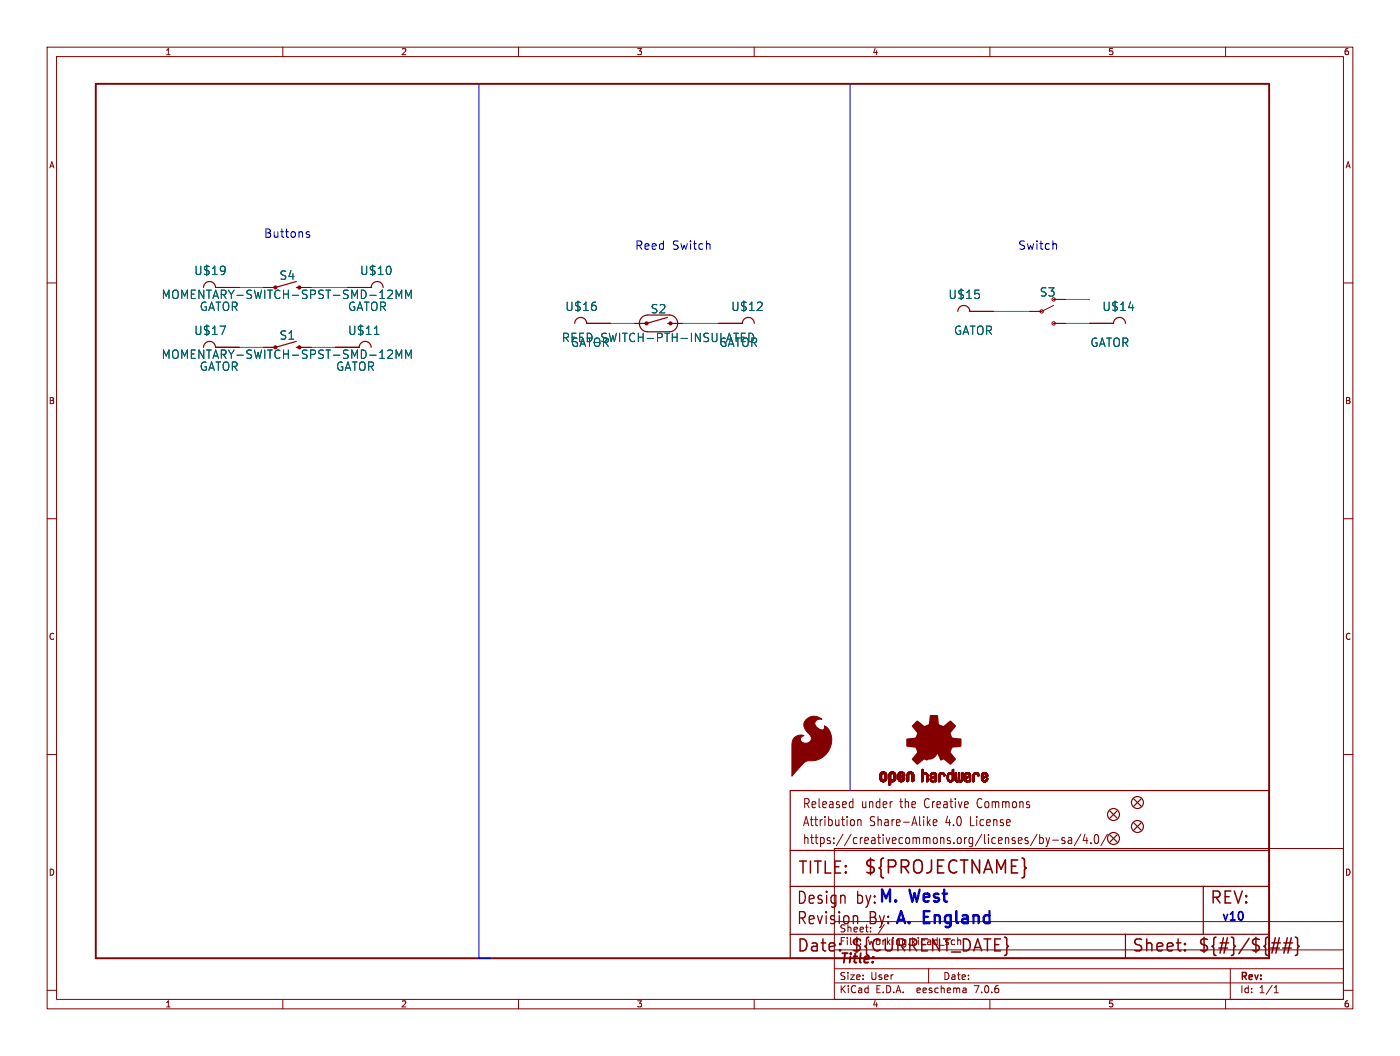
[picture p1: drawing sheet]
<svg xmlns="http://www.w3.org/2000/svg" width="297mm" height="224mm" viewBox="0 0 297 224" stroke-linecap="round" stroke-linejoin="round" font-family="sans-serif">
<defs><g id="words">
<text font-size="3.8" fill="#840000" x="183.1" y="185.7">${PROJECTNAME}</text>
<g font-size="3.5" fill="#840000">
<text x="169.2" y="185.7">TITLE:</text>
<text x="168.9" y="196.4">Revision</text>
<text x="168.9" y="192.1">Design</text>
<text x="256.5" y="192.1">REV:</text>
<text x="168.9" y="202.2">Date:</text>
<text x="180.3" y="202.2">${CURRENT_DATE}</text>
<text x="240" y="202.2">Sheet:</text>
<text x="254" y="202.2">${#}/${##}</text>
</g>
<g font-size="3.5" fill="#0000c2">
<text x="193.2" y="191.5">West</text>
<text x="181.6" y="192.1">by:M.</text>
<text x="184.3" y="196.4">By: A.</text>
<text x="196.1" y="196.1">England</text>
</g>
<text font-size="2.8" fill="#840000" x="178" y="204.8">Title:</text>
<g font-size="2.7" fill="#840000">
<text x="170.2" y="171.7">Released</text>
<text x="182.7" y="171.7">under</text>
<text x="191.1" y="171.7">the</text>
<text x="196.5" y="171.7">Creative</text>
<text x="208" y="171.7">Commons</text>
<text x="170.2" y="175.5">Attribution</text>
<text x="170.2" y="179.3">https://creativecommons.org/licenses/by-sa/4.0/</text>
<text x="184.5" y="175.5">Share-Alike</text>
<text x="200.8" y="175.5">4.0</text>
<text x="206.2" y="175.5">License</text>
</g>
<g font-size="2.5" fill="#0000c2">
<text x="55.9" y="50.6">Buttons</text>
<text x="134.6" y="53.1">Reed</text>
<text x="142.5" y="53.1">Switch</text>
<text x="215.9" y="53.1">Switch</text>
<text x="259.1" y="195.3">v10</text>
</g>
<g font-size="2.5" fill="#006464">
<text x="41.1" y="58.5">U$19</text>
<text x="59.2" y="59.5">S4</text>
<text x="76.3" y="58.5">U$10</text>
<text x="201.1" y="63.6">U$15</text>
<text x="220.5" y="63.1">S3</text>
<text x="41.1" y="71.2">U$17</text>
<text x="42.3" y="66.1">GATOR</text>
<text x="73.8" y="71.2">U$11</text>
<text x="73.8" y="66.1">GATOR</text>
<text x="119.9" y="66.1">U$16</text>
<text x="138" y="66.7">S2</text>
<text x="155" y="66.1">U$12</text>
<text x="202.3" y="71.2">GATOR</text>
<text x="233.8" y="66.1">U$14</text>
<text x="59.2" y="72.2">S1</text>
<text x="119.1" y="72.7">REED_SWITCH-PTH-INSULATED</text>
<text x="121" y="73.8">GATOR</text>
<text x="152.5" y="73.8">GATOR</text>
<text x="231.2" y="73.8">GATOR</text>
<text x="42.3" y="78.8">GATOR</text>
<text x="71.2" y="78.8">GATOR</text>
</g>
<g font-size="2.5" fill="#840000">
<text x="34.2" y="63.6">MOMENTARY-SWITCH-SPST-SMD-12MM</text>
<text x="34.2" y="76.3">MOMENTARY-SWITCH-SPST-SMD-12MM</text>
</g>
<g font-size="2.1" fill="#840000">
<text x="178" y="197.9">Sheet:</text>
<text x="186.2" y="197.9">/</text>
<text x="178" y="200.6">File:</text>
<text x="184.1" y="200.6">working.kicad_sch</text>
<text x="178" y="208">Size:</text>
<text x="184.7" y="208">User</text>
<text x="200" y="208">Date:</text>
<text x="263" y="208.2">Rev:</text>
<text x="178" y="210.8">KiCad</text>
<text x="185.7" y="210.8">E.D.A.</text>
<text x="194.6" y="210.8">eeschema</text>
<text x="207" y="210.8">7.0.6</text>
<text x="263" y="210.8">Id:</text>
<text x="267.1" y="210.8">1/1</text>
</g>
<g font-size="1.8" fill="#840000">
<text x="35" y="11.9">1</text>
<text x="85" y="11.9">2</text>
<text x="135" y="11.9">3</text>
<text x="185" y="11.9">4</text>
<text x="235" y="11.9">5</text>
<text x="285" y="11.9">6</text>
<text x="10.3" y="35.9">A</text>
<text x="285.3" y="35.9">A</text>
<text x="10.3" y="85.9">B</text>
<text x="285.3" y="85.9">B</text>
<text x="10.3" y="135.9">C</text>
<text x="285.3" y="135.9">C</text>
<text x="10.3" y="185.9">D</text>
<text x="285.3" y="185.9">D</text>
<text x="35" y="213.8">1</text>
<text x="85" y="213.8">2</text>
<text x="135" y="213.8">3</text>
<text x="185" y="213.8">4</text>
<text x="235" y="213.8">5</text>
<text x="285" y="213.8">6</text>
</g>
</g></defs>
<g fill="none" stroke="#840000" stroke-width=".21">
<path d="M10 10h277v203.9h-277zM12 12h273v199.9h-273zM60 10v2M110 10v2M160 10v2M210 10v2M260 10v2M10 60h2M285 60h2M45.7 73.7h5.1M45.7 61h5.1M71.1 73.7h5.1"/>
<path d="M73.7 61h5M124.5 68.6h5M134.6 68.6h2.6M141.6 68.6h3.2M152.4 68.6h5.1M205.7 66h5.1M223.5 68.6h2.6M223.5 64.8l-2.5 1.2h-2.6M223.5 63.5h2.6M231.1 68.6h5.1M10 110h2M285 110h2"/>
<path d="M10 160h2M285 160h2M177 179.9h108v32h-108zM180.5 170l.4 .1M180.9 169.3v2M180.9 171.2l-.4 .1M181.2 174v.9M182 173.8v1.3M182 174l.2-.2 .4 .1 .1 1.2M196.9 174.4l.5 .7M197.4 173.8l-.7 .7M198 174.4l.8-.1-.1-.4-.5-.1-.2 .3 .1 .9h.6"/>
<path d="M220 176.9l-1.4 2.5M220.6 177v1.9M220.6 177.7l.4-.1 .3 .4-.1 .8h-.6M221.9 177.6l.4 1.3M222.3 178.9l-.4 .6M222.7 177.6l-.4 1.3M223.3 178.2h1.2M225.9 177.7l-.4-.1-.2 .3v.3l.6 .1v.5h-.6M226.7 177.7h.6l.1 1.2M227.4 178.1l-.6 .1a.4 .4 0 0 0-.2 .3 .4 .4 0 0 0 .2 .4l.6-.1M229.3 176.9l-1.4 2.5M230.2 176.9l-.4 1.4h1"/>
<path d="M230.6 177.6v1.3M231.4 178.7v.2M232.4 177.1l.3-.1a1.34 1.34 0 0 1 0 1.9h-.2a1.44 1.44 0 0 1-.1-1.8zM234.9 176.9l-1.4 2.5M177 195.4h108M10 210h2M60 211.9v2M110 211.9v2M160 211.9v2M177 208.4h108M177 205.4h108M177 201.4h108"/>
<path d="M197 205.4v3M204.9 209.6l.1 .9M205 210.4l-.2 .1M205 209.9h-.2M210 211.9v2M260 211.9v2M261 205.4v6.5M270.3 210.5h.9M270.3 209.4l.4-.4v1.5M285 210h2"/>
<circle cx="221" cy="66" r=".36"/>
<circle cx="223.5" cy="68.6" r=".36"/>
</g>
<g fill="none" stroke="#840000" stroke-width=".25">
<path d="M62.9 59.7l-4.5 1.3M43.2 61a1.27 1.27 0 0 1 1.2-1.3 1.27 1.27 0 0 1 1.3 1.3M43.2 73.7a1.27 1.27 0 0 1 1.2-1.3 1.27 1.27 0 0 1 1.3 1.3M62.9 72.4l-4.5 1.3M76.2 73.7a1.27 1.27 0 0 1 1.3-1.3 1.27 1.27 0 0 1 1.2 1.3M78.7 61a1.27 1.27 0 0 1 1.3-1.3 1.27 1.27 0 0 1 1.3 1.3M121.9 68.6a1.27 1.27 0 0 1 1.3-1.3 1.27 1.27 0 0 1 1.3 1.3M136.2 67.3l.5-.3 .6-.2h4.7a1.78 1.78 0 0 1 1.8 1.8 1.78 1.78 0 0 1-1.8 1.8h-4.6a1.78 1.78 0 0 1-1.6-1.1 1.78 1.78 0 0 1 .4-2zM141.6 67.3l-4.4 1.3M157.5 68.6a1.27 1.27 0 0 1 1.2-1.3 1.27 1.27 0 0 1 1.3 1.3M203.2 66a1.27 1.27 0 0 1 1.3-1.2 1.27 1.27 0 0 1 1.2 1.2M236.2 68.6a1.27 1.27 0 0 1 1.3-1.3 1.27 1.27 0 0 1 1.3 1.3"/>
<path d="M167.6 167.6h101.6v35.6h-101.6zM235.5 172l1.5 1.5M235.5 177l1.5 1.6M237 172l-1.5 1.5M237 177l-1.5 1.6M240.5 174.5l1.6 1.5M240.5 169.4l1.6 1.5M242.1 174.5l-1.6 1.5M242.1 169.4l-1.6 1.5M167.6 198.1h101.6M167.6 180.3h101.6M167.6 188h101.6"/>
<path d="M238.8 198.1v5.1M255.3 188v10.1"/>
<circle cx="236.2" cy="172.7" r="1.27"/>
<circle cx="236.2" cy="177.8" r="1.27"/>
<circle cx="241.3" cy="170.2" r="1.27"/>
<circle cx="241.3" cy="175.3" r="1.27"/>
</g>
<path d="M46.7 69.1h1.2l-.8 1.8M79.4 70.9h1M82.5 61.5l.6 .1 .2 .4-1.1 1.3h1.1M82.5 74.2l.6 .1 .2 .4-1.1 1.3h1.1M84 63.3v-1.8l.6 1.3 .6-1.3v1.8M84 76v-1.8l.6 1.3 .6-1.3v1.8M86.1 63.3v-1.8l.6 1.3 .5-1.3v1.8M86.1 76v-1.8l.6 1.3 .5-1.3v1.8M159.8 71.1l-.2-.4h-.7v1.7M239.4 65.2h1.1" fill="none" stroke="#006464" stroke-width=".21"/>
<g fill="#840000" stroke="#840000" stroke-width=".21">
<path d="M186.7 165.1h.3z"/>
<path d="M186.7 165l.3 .1z"/>
<path d="M186.7 165h.3z"/>
<path d="M186.7 164.9l.3 .1z"/>
<path d="M186.7 164.9h.3z"/>
<path d="M186.7 164.8l.3 .1z"/>
<path d="M186.7 164.8h.3z"/>
<path d="M186.7 164.7l.3 .1z"/>
<path d="M186.7 164.7h.3z"/>
<path d="M186.7 164.6l.3 .1z"/>
<path d="M186.7 164.6h.3z"/>
<path d="M186.7 164.5l.3 .1z"/>
<path d="M186.7 164.5h.3z"/>
<path d="M186.7 164.4l.3 .1z"/>
<path d="M186.7 164.4h.3z"/>
<path d="M186.7 164.3l.3 .1z"/>
<path d="M186.7 165.2h.4z"/>
<path d="M186.7 165.1l.4 .1z"/>
<path d="M186.7 165.1h.4z"/>
<path d="M186.7 164.3h.4z"/>
<path d="M186.7 165.3h.4z"/>
<path d="M186.7 165.2l.4 .1z"/>
<path d="M186.7 164.2l.4 .1z"/>
<path d="M186.7 164.2h.4z"/>
<path d="M186.7 165.3h.5z"/>
<path d="M186.7 164.1l.5 .1z"/>
<path d="M186.7 164.1h.5z"/>
<path d="M186.7 165.4h.6z"/>
<path d="M186.7 165.3l.5 .1z"/>
<path d="M186.7 164.1h.6z"/>
<path d="M186.7 165.4h1.3z"/>
<path d="M186.7 164l1.3 .1z"/>
<path d="M186.8 165.4h1.2z"/>
<path d="M186.8 164h1.2z"/>
<path d="M186.8 165.5h1.2z"/>
<path d="M186.8 165.4l1.2 .1z"/>
<path d="M186.8 163.9l1.2 .1z"/>
<path d="M186.8 163.9h1.2z"/>
<path d="M186.8 165.5l1.2 .1z"/>
<path d="M186.8 165.6h1.1z"/>
<path d="M186.8 163.9h1.1z"/>
<path d="M186.9 165.6h1z"/>
<path d="M186.9 163.9h1z"/>
<path d="M186.9 163.8l1 .1z"/>
<path d="M186.9 163.8h1z"/>
<path d="M186.9 165.6l1 .1z"/>
<path d="M187 165.7h.8z"/>
<path d="M187 163.8h.8z"/>
<path d="M187 163.7l.8 .1z"/>
<path d="M187 163.7h.7z"/>
<path d="M187.1 165.7h.6z"/>
<path d="M187.1 163.7h.6z"/>
<path d="M187.1 165.7l.5 .1z"/>
<path d="M187.1 163.7h.5z"/>
<path d="M187.2 163.7h.4z"/>
<path d="M187.2 165.8h.4z"/>
<path d="M187.2 163.7h.3z"/>
<path d="M187.3 165.8h.2z"/>
<path d="M187.3 163.7h.2z"/>
<path d="M187.4 164.1h.6z"/>
<path d="M187.5 165.4h.5z"/>
<path d="M187.5 164.1h.5z"/>
<path d="M187.5 165.4h.6z"/>
<path d="M187.5 164.1h.6z"/>
<path d="M187.5 165.3l.6 .1z"/>
<path d="M187.6 164.1h.5z"/>
<path d="M187.6 165.3h.5z"/>
<path d="M187.6 164.1l.5 .1z"/>
<path d="M187.6 164.2h.5z"/>
<path d="M187.7 164.2h.4z"/>
<path d="M187.7 165.2l.4 .1z"/>
<path d="M187.7 165.2h.4z"/>
<path d="M187.7 164.3h.4z"/>
<path d="M187.7 164.2l.4 .1z"/>
<path d="M187.7 165.1l.4 .1z"/>
<path d="M187.7 165.1h.4z"/>
<path d="M187.7 165l.4 .1z"/>
<path d="M187.7 165h.4z"/>
<path d="M187.7 164.9l.4 .1z"/>
<path d="M187.7 164.9h.4z"/>
<path d="M187.7 164.8l.4 .1z"/>
<path d="M187.7 164.8h.4z"/>
<path d="M187.7 164.7l.4 .1z"/>
<path d="M187.7 164.7h.4z"/>
<path d="M187.7 164.6l.4 .1z"/>
<path d="M187.7 164.6h.4z"/>
<path d="M187.7 164.5l.4 .1z"/>
<path d="M187.7 164.5h.4z"/>
<path d="M187.7 164.4l.4 .1z"/>
<path d="M187.7 164.4h.4z"/>
<path d="M187.7 164.3l.4 .1z"/>
<path d="M188.6 166.4h.2z"/>
<path d="M188.6 166.4h.3z"/>
<path d="M188.6 166.3l.3 .1z"/>
<path d="M188.6 166.3h.4z"/>
<path d="M188.6 166.2l.4 .1z"/>
<path d="M188.6 166.2h.4z"/>
<path d="M188.6 166.1l.4 .1z"/>
<path d="M188.6 166.1h.4z"/>
<path d="M188.6 166l.4 .1z"/>
<path d="M188.6 166h.4z"/>
<path d="M188.6 165.9l.4 .1z"/>
<path d="M188.6 165.9h.4z"/>
<path d="M188.6 165.8l.4 .1z"/>
<path d="M188.6 165.8h.4z"/>
<path d="M188.6 165.7l.4 .1z"/>
<path d="M188.6 165.7h1z"/>
<path d="M188.6 165.7h1.1z"/>
<path d="M188.6 165.6l1.2 .1z"/>
<path d="M188.6 165.6h1.2z"/>
<path d="M188.6 165.6h1.3z"/>
<path d="M188.6 165.5l1.3 .1z"/>
<path d="M188.6 165.5h1.3z"/>
<path d="M188.6 165.4l1.3 .1z"/>
<path d="M188.6 165.4h1.3z"/>
<path d="M188.6 165.4h1.4z"/>
<path d="M188.6 165.4h.6z"/>
<path d="M188.6 165.3l.5 .1z"/>
<path d="M188.6 165.3h.5z"/>
<path d="M188.6 165.3h.4z"/>
<path d="M188.6 165.2l.4 .1z"/>
<path d="M188.6 165.2h.4z"/>
<path d="M188.6 165.1l.4 .1z"/>
<path d="M188.6 165.1h.4z"/>
<path d="M188.6 165l.4 .1z"/>
<path d="M188.6 165h.4z"/>
<path d="M188.6 164.9l.4 .1z"/>
<path d="M188.6 164.9h.4z"/>
<path d="M188.6 164.8l.4 .1z"/>
<path d="M188.6 164.8h.4z"/>
<path d="M188.6 164.7l.4 .1z"/>
<path d="M188.6 164.7h.4z"/>
<path d="M188.6 164.6l.4 .1z"/>
<path d="M188.6 164.6h.4z"/>
<path d="M188.6 164.5l.4 .1z"/>
<path d="M188.6 164.5h.4z"/>
<path d="M188.6 164.4l.4 .1z"/>
<path d="M188.6 164.4h.4z"/>
<path d="M188.6 164.3l.4 .1z"/>
<path d="M188.6 164.3h.4z"/>
<path d="M188.6 164.2l.4 .1z"/>
<path d="M188.6 166.5h.1z"/>
<path d="M188.6 166.4l.2 .1z"/>
<path d="M188.6 164.2h.4z"/>
<path d="M188.6 164.2h.5z"/>
<path d="M188.6 164.1l.5 .1z"/>
<path d="M188.6 164.1h.5z"/>
<path d="M188.6 164.1h.6z"/>
<path d="M188.7 164.1h.5z"/>
<path d="M188.7 164l1.3 .1z"/>
<path d="M188.7 164h1.2z"/>
<path d="M188.7 163.9l1.2 .1z"/>
<path d="M188.7 163.9h1.2z"/>
<path d="M188.7 163.9h1.1z"/>
<path d="M188.8 163.9h1z"/>
<path d="M188.8 163.8l1 .1z"/>
<path d="M188.8 163.8h1z"/>
<path d="M188.9 163.8h.9z"/>
<path d="M188.9 163.8h.8z"/>
<path d="M188.9 163.7l.8 .1z"/>
<path d="M189 163.7h.6z"/>
<path d="M189 165.7l.6 .1z"/>
<path d="M189.1 163.7h.5z"/>
<path d="M189.1 165.8h.4z"/>
<path d="M189.1 163.7h.4z"/>
<path d="M189.2 165.8h.2z"/>
<path d="M189.2 163.7h.2z"/>
<path d="M189.4 164.1h.6z"/>
<path d="M189.4 165.4h.6z"/>
<path d="M189.5 165.4h.5z"/>
<path d="M189.5 164.1h.5z"/>
<path d="M189.5 165.3l.5 .1z"/>
<path d="M189.5 165.3h.5z"/>
<path d="M189.5 164.1l.5 .1z"/>
<path d="M189.6 165.3h.4z"/>
<path d="M189.6 164.2h.4z"/>
<path d="M189.6 165.2l.4 .1z"/>
<path d="M189.6 165.2h.4z"/>
<path d="M189.6 164.3h.4z"/>
<path d="M189.6 164.2l.4 .1z"/>
<path d="M189.6 165.1l.4 .1z"/>
<path d="M189.6 165.1h.4z"/>
<path d="M189.6 164.4h.4z"/>
<path d="M189.6 164.3l.4 .1z"/>
<path d="M189.7 165.1h.3z"/>
<path d="M189.7 165l.3 .1z"/>
<path d="M189.7 165h.3z"/>
<path d="M189.7 164.9l.3 .1z"/>
<path d="M189.7 164.9h.3z"/>
<path d="M189.7 164.8l.3 .1z"/>
<path d="M189.7 164.8h.3z"/>
<path d="M189.7 164.7l.3 .1z"/>
<path d="M189.7 164.7h.3z"/>
<path d="M189.7 164.6l.3 .1z"/>
<path d="M189.7 164.6h.3z"/>
<path d="M189.7 164.5l.3 .1z"/>
<path d="M189.7 164.5h.3z"/>
<path d="M189.7 164.4l.3 .1z"/>
<path d="M189.7 164.4h.3z"/>
<path d="M190.5 165.2h.4z"/>
<path d="M190.5 165.1l.4 .1z"/>
<path d="M190.5 165.1h.4z"/>
<path d="M190.5 165l.5 .1z"/>
<path d="M190.5 165h.5z"/>
<path d="M190.5 165h.6z"/>
<path d="M190.5 165h.7z"/>
<path d="M190.5 164.9l.7 .1z"/>
<path d="M190.5 164.9h.7z"/>
<path d="M190.5 164.9h.8z"/>
<path d="M190.5 164.9h.9z"/>
<path d="M190.5 164.8l.9 .1z"/>
<path d="M190.5 164.8h.9z"/>
<path d="M190.5 164.8h1z"/>
<path d="M190.5 164.8h1.1z"/>
<path d="M190.5 164.7l1.1 .1z"/>
<path d="M190.5 164.7h1.1z"/>
<path d="M190.5 164.7h1.2z"/>
<path d="M190.5 164.7h1.3z"/>
<path d="M190.5 164.6l1.3 .1z"/>
<path d="M190.5 164.6h1.4z"/>
<path d="M190.5 164.6h.4z"/>
<path d="M190.5 164.5l.4 .1z"/>
<path d="M190.5 164.5h.3z"/>
<path d="M190.5 164.4l.3 .1z"/>
<path d="M190.5 164.4h.3z"/>
<path d="M190.5 164.4h.4z"/>
<path d="M190.5 164.3l.4 .1z"/>
<path d="M190.5 164.3h.4z"/>
<path d="M190.5 164.2l.4 .1z"/>
<path d="M190.5 165.3h.5z"/>
<path d="M190.5 165.3h.4z"/>
<path d="M190.5 165.2l.4 .1z"/>
<path d="M190.5 164.2h.4z"/>
<path d="M190.5 164.2h.5z"/>
<path d="M190.5 164.1l.5 .1z"/>
<path d="M190.5 164.1h.5z"/>
<path d="M190.5 165.3l.6 .1z"/>
<path d="M190.5 164.1h.6z"/>
<path d="M190.5 165.4h.6z"/>
<path d="M190.6 165.4h.5z"/>
<path d="M190.6 164.1h.5z"/>
<path d="M190.6 165.4h1.3z"/>
<path d="M190.6 164.1h.6z"/>
<path d="M190.6 165.4h1.2z"/>
<path d="M190.6 164l1.3 .1z"/>
<path d="M190.6 164h1.3z"/>
<path d="M190.6 165.5h1.2z"/>
<path d="M190.6 165.4l1.2 .1z"/>
<path d="M190.6 164h1.2z"/>
<path d="M190.6 163.9l1.2 .1z"/>
<path d="M190.7 165.5l1.1 .1z"/>
<path d="M190.7 163.9h1.1z"/>
<path d="M190.7 165.6h1.1z"/>
<path d="M190.7 165.6h1z"/>
<path d="M190.7 163.9h1z"/>
<path d="M190.7 163.8l1 .1z"/>
<path d="M190.7 163.8h1z"/>
<path d="M190.8 165.6l.9 .1z"/>
<path d="M190.8 163.8h.9z"/>
<path d="M190.8 165.7h.8z"/>
<path d="M190.8 163.8h.8z"/>
<path d="M190.8 163.7l.8 .1z"/>
<path d="M190.9 163.7h.7z"/>
<path d="M190.9 165.7h.7z"/>
<path d="M190.9 163.7h.6z"/>
<path d="M190.9 165.7h.6z"/>
<path d="M191 163.7h.5z"/>
<path d="M191 165.7l.5 .1z"/>
<path d="M191 164.6h.9z"/>
<path d="M191 163.7h.4z"/>
<path d="M191 165.8h.4z"/>
<path d="M191.1 165.8h.3z"/>
<path d="M191.1 165.8h.2z"/>
<path d="M191.1 164.6h.8z"/>
<path d="M191.1 163.7h.3z"/>
<path d="M191.1 164.5l.8 .1z"/>
<path d="M191.1 163.7h.2z"/>
<path d="M191.1 164.5h.8z"/>
<path d="M191.2 164.5h.7z"/>
<path d="M191.3 164.5h.6z"/>
<path d="M191.3 164.1h.6z"/>
<path d="M191.3 165.4h.6z"/>
<path d="M191.3 164.4l.6 .1z"/>
<path d="M191.3 164.4h.6z"/>
<path d="M191.4 164.4h.5z"/>
<path d="M191.4 164.1h.5z"/>
<path d="M191.4 165.4h.5z"/>
<path d="M191.4 165.3l.5 .1z"/>
<path d="M191.4 165.3h.5z"/>
<path d="M191.4 164.1l.5 .1z"/>
<path d="M191.4 164.2h.5z"/>
<path d="M191.5 165.3h.4z"/>
<path d="M191.5 164.2h.4z"/>
<path d="M191.5 164.4h.4z"/>
<path d="M191.5 165.2l.4 .1z"/>
<path d="M191.5 165.2h.4z"/>
<path d="M191.5 164.3l.4 .1z"/>
<path d="M191.5 164.3h.4z"/>
<path d="M191.5 164.2l.4 .1z"/>
<path d="M191.5 165.1l.4 .1z"/>
<path d="M191.5 165.1h.4z"/>
<path d="M191.6 165.1h.3z"/>
<path d="M191.6 165l.3 .1z"/>
<path d="M191.6 165h.3z"/>
<path d="M191.7 165h.2z"/>
<path d="M191.7 164.9l.2 .1z"/>
<path d="M191.7 164.9h.2z"/>
<path d="M191.8 164.9h.1z"/>
<path d="M192.4 165.7h.3z"/>
<path d="M192.4 165.7h.4z"/>
<path d="M192.4 165.6l.4 .1z"/>
<path d="M192.4 165.6h.4z"/>
<path d="M192.4 165.5l.4 .1z"/>
<path d="M192.4 165.5h.4z"/>
<path d="M192.4 165.4l.4 .1z"/>
<path d="M192.4 165.4h.4z"/>
<path d="M192.4 165.3l.4 .1z"/>
<path d="M192.4 165.3h.4z"/>
<path d="M192.4 165.2l.4 .1z"/>
<path d="M192.4 165.2h.4z"/>
<path d="M192.4 165.1l.4 .1z"/>
<path d="M192.4 165.1h.4z"/>
<path d="M192.4 165l.4 .1z"/>
<path d="M192.4 165h.4z"/>
<path d="M192.4 164.9l.4 .1z"/>
<path d="M192.4 164.9h.4z"/>
<path d="M192.4 164.8l.4 .1z"/>
<path d="M192.4 164.8h.4z"/>
<path d="M192.4 164.7l.4 .1z"/>
<path d="M192.4 164.7h.4z"/>
<path d="M192.4 164.6l.4 .1z"/>
<path d="M192.4 164.6h.4z"/>
<path d="M192.4 164.5l.4 .1z"/>
<path d="M192.4 164.5h.4z"/>
<path d="M192.4 164.4l.4 .1z"/>
<path d="M192.4 164.4h.4z"/>
<path d="M192.4 164.3l.4 .1z"/>
<path d="M192.4 164.3h.4z"/>
<path d="M192.4 165.7h.2z"/>
<path d="M192.4 164.2l.4 .1z"/>
<path d="M192.4 165.7l.2 .1z"/>
<path d="M192.4 164.2h.4z"/>
<path d="M192.4 164.2h.5z"/>
<path d="M192.4 164.1l.5 .1z"/>
<path d="M192.4 164.1h.5z"/>
<path d="M192.4 164.1h.6z"/>
<path d="M192.5 164.1h.5z"/>
<path d="M192.5 164.1h.6z"/>
<path d="M192.5 164l1.3 .1z"/>
<path d="M192.5 164h1.3z"/>
<path d="M192.5 164h1.2z"/>
<path d="M192.5 163.9l1.2 .1z"/>
<path d="M192.6 163.9h1.1z"/>
<path d="M192.6 163.9h1z"/>
<path d="M192.6 163.8l1 .1z"/>
<path d="M192.6 163.8h1z"/>
<path d="M192.7 163.8h.9z"/>
<path d="M192.7 163.8h.8z"/>
<path d="M192.8 163.7l.7 .1z"/>
<path d="M192.8 163.7h.7z"/>
<path d="M192.8 163.7h.6z"/>
<path d="M192.9 163.7h.5z"/>
<path d="M192.9 163.7h.4z"/>
<path d="M193 163.7h.3z"/>
<path d="M193 163.7h.2z"/>
<path d="M193.2 164.1h.6z"/>
<path d="M193.3 164.1h.5z"/>
<path d="M193.4 164.1l.4 .1z"/>
<path d="M193.4 164.2h.4z"/>
<path d="M193.4 164.2l.5 .1z"/>
<path d="M193.5 164.3h.4z"/>
<path d="M193.5 165.7h.2z"/>
<path d="M193.5 165.7h.3z"/>
<path d="M193.5 165.6l.4 .1z"/>
<path d="M193.5 165.6h.4z"/>
<path d="M193.5 165.5l.4 .1z"/>
<path d="M193.5 165.5h.4z"/>
<path d="M193.5 165.4l.4 .1z"/>
<path d="M193.5 165.4h.4z"/>
<path d="M193.5 165.3l.4 .1z"/>
<path d="M193.5 165.3h.4z"/>
<path d="M193.5 165.2l.4 .1z"/>
<path d="M193.5 165.2h.4z"/>
<path d="M193.5 165.1l.4 .1z"/>
<path d="M193.5 165.1h.4z"/>
<path d="M193.5 165l.4 .1z"/>
<path d="M193.5 165h.4z"/>
<path d="M193.5 164.9l.4 .1z"/>
<path d="M193.5 164.9h.4z"/>
<path d="M193.5 164.8l.4 .1z"/>
<path d="M193.5 164.8h.4z"/>
<path d="M193.5 164.7l.4 .1z"/>
<path d="M193.5 164.7h.4z"/>
<path d="M193.5 164.6l.4 .1z"/>
<path d="M193.5 164.6h.4z"/>
<path d="M193.5 164.5l.4 .1z"/>
<path d="M193.5 164.5h.4z"/>
<path d="M193.5 164.4l.4 .1z"/>
<path d="M193.5 164.4h.4z"/>
<path d="M193.5 164.3l.4 .1z"/>
<path d="M193.5 165.7l.2 .1z"/>
<path d="M195.5 165.8h.2z"/>
<path d="M195.5 165.7l.2 .1z"/>
<path d="M195.5 163.3h.3z"/>
<path d="M195.5 165.8h.1z"/>
<path d="M195.5 165.7h.2z"/>
<path d="M195.5 165.7h.3z"/>
<path d="M195.5 165.6l.3 .1z"/>
<path d="M195.5 165.6h.3z"/>
<path d="M195.5 165.5l.3 .1z"/>
<path d="M195.5 165.5h.3z"/>
<path d="M195.5 165.4l.3 .1z"/>
<path d="M195.5 165.4h.3z"/>
<path d="M195.5 165.3l.3 .1z"/>
<path d="M195.5 165.3h.3z"/>
<path d="M195.5 165.2l.3 .1z"/>
<path d="M195.5 165.2h.3z"/>
<path d="M195.5 165.1l.3 .1z"/>
<path d="M195.5 165.1h.3z"/>
<path d="M195.5 165l.3 .1z"/>
<path d="M195.5 165h.3z"/>
<path d="M195.5 164.9l.3 .1z"/>
<path d="M195.5 164.9h.3z"/>
<path d="M195.5 164.8l.3 .1z"/>
<path d="M195.5 164.8h.3z"/>
<path d="M195.5 164.7l.3 .1z"/>
<path d="M195.5 164.7h.3z"/>
<path d="M195.5 164.6l.3 .1z"/>
<path d="M195.5 164.6h.3z"/>
<path d="M195.5 164.5l.3 .1z"/>
<path d="M195.5 164.5h.3z"/>
<path d="M195.5 164.4l.3 .1z"/>
<path d="M195.5 164.4h.3z"/>
<path d="M195.5 164.3l.3 .1z"/>
<path d="M195.5 164.3h.3z"/>
<path d="M195.5 164.3h.4z"/>
<path d="M195.5 164.2l.4 .1z"/>
<path d="M195.5 164.2h.4z"/>
<path d="M195.5 164.2h.5z"/>
<path d="M195.5 164.1l.5 .1z"/>
<path d="M195.5 164.1h.5z"/>
<path d="M195.5 164.1h.6z"/>
<path d="M195.5 164.1h.7z"/>
<path d="M195.5 164.1h1.2z"/>
<path d="M195.5 164l1.2 .1z"/>
<path d="M195.5 164h1.2z"/>
<path d="M195.5 164h1.1z"/>
<path d="M195.5 163.9l1.1 .1z"/>
<path d="M195.5 163.9h1.1z"/>
<path d="M195.5 163.9h1z"/>
<path d="M195.5 163.9h.3z"/>
<path d="M195.5 163.8l.3 .1z"/>
<path d="M195.5 163.8h.3z"/>
<path d="M195.5 163.7l.3 .1z"/>
<path d="M195.5 163.7h.3z"/>
<path d="M195.5 163.6l.3 .1z"/>
<path d="M195.5 163.6h.3z"/>
<path d="M195.5 163.5l.3 .1z"/>
<path d="M195.5 163.5h.3z"/>
<path d="M195.5 163.4l.3 .1z"/>
<path d="M195.5 163.4h.3z"/>
<path d="M195.5 163.3l.3 .1z"/>
<path d="M195.5 163.2l.3 .1z"/>
<path d="M195.5 163.2h.3z"/>
<path d="M195.6 163.2h.2z"/>
<path d="M195.6 163.1l.2 .1z"/>
<path d="M195.9 163.9h.6z"/>
<path d="M195.9 163.8l.6 .1z"/>
<path d="M196 163.8h.4z"/>
<path d="M196.2 164.1h.6z"/>
<path d="M196.3 164.1h.5z"/>
<path d="M196.4 164.1h.4z"/>
<path d="M196.4 164.1l.4 .1z"/>
<path d="M196.4 164.2h.4z"/>
<path d="M196.5 164.2h.3z"/>
<path d="M196.5 164.3h.3z"/>
<path d="M196.5 164.2l.3 .1z"/>
<path d="M196.5 164.3h.4z"/>
<path d="M196.6 164.3h.3z"/>
<path d="M196.6 164.4h.3z"/>
<path d="M196.6 164.3l.3 .1z"/>
<path d="M196.6 164.5h.3z"/>
<path d="M196.6 164.4l.3 .1z"/>
<path d="M196.6 165.8h.1z"/>
<path d="M196.6 165.7l.2 .1z"/>
<path d="M196.6 165.7h.2z"/>
<path d="M196.6 165.7h.3z"/>
<path d="M196.6 165.6l.3 .1z"/>
<path d="M196.6 165.6h.3z"/>
<path d="M196.6 165.5l.3 .1z"/>
<path d="M196.6 165.5h.3z"/>
<path d="M196.6 165.4l.3 .1z"/>
<path d="M196.6 165.4h.3z"/>
<path d="M196.6 165.3l.3 .1z"/>
<path d="M196.6 165.3h.3z"/>
<path d="M196.6 165.2l.3 .1z"/>
<path d="M196.6 165.2h.3z"/>
<path d="M196.6 165.1l.3 .1z"/>
<path d="M196.6 165.1h.3z"/>
<path d="M196.6 165l.3 .1z"/>
<path d="M196.6 165h.3z"/>
<path d="M196.6 164.9l.3 .1z"/>
<path d="M196.6 164.9h.3z"/>
<path d="M196.6 164.8l.3 .1z"/>
<path d="M196.6 164.8h.3z"/>
<path d="M196.6 164.7l.3 .1z"/>
<path d="M196.6 164.7h.3z"/>
<path d="M196.6 164.6l.3 .1z"/>
<path d="M196.6 164.6h.3z"/>
<path d="M196.6 164.5l.3 .1z"/>
<path d="M197.3 165.4h.3z"/>
<path d="M197.3 165.3l.3 .1z"/>
<path d="M197.3 165.3h.3z"/>
<path d="M197.3 165.2l.3 .1z"/>
<path d="M197.3 165.2h.3z"/>
<path d="M197.3 164.6h.2z"/>
<path d="M197.3 164.5l.2 .1z"/>
<path d="M197.3 164.5h.3z"/>
<path d="M197.3 164.4l.3 .1z"/>
<path d="M197.3 164.4h.3z"/>
<path d="M197.3 165.4h.4z"/>
<path d="M197.3 165.2h.4z"/>
<path d="M197.3 165.1l.4 .1z"/>
<path d="M197.3 165.1h.4z"/>
<path d="M197.4 165.5h.3z"/>
<path d="M197.4 165.4l.3 .1z"/>
<path d="M197.4 165.4h.3z"/>
<path d="M197.4 165.1h.3z"/>
<path d="M197.4 164.4h.2z"/>
<path d="M197.4 164.3l.2 .1z"/>
<path d="M197.4 164.3h.2z"/>
<path d="M197.4 164.3h.3z"/>
<path d="M197.4 165.5h.4z"/>
<path d="M197.4 165.1h.4z"/>
<path d="M197.4 165l.4 .1z"/>
<path d="M197.4 165h.5z"/>
<path d="M197.4 164.2l.3 .1z"/>
<path d="M197.4 164.2h.3z"/>
<path d="M197.4 165.5l.8 .1z"/>
<path d="M197.4 165.5h.5z"/>
<path d="M197.4 165.6h.8z"/>
<path d="M197.4 164.2h.4z"/>
<path d="M197.4 165h.6z"/>
<path d="M197.4 164.1l.4 .1z"/>
<path d="M197.4 165h.7z"/>
<path d="M197.4 164.9l.7 .1z"/>
<path d="M197.4 164.1h.4z"/>
<path d="M197.4 164.1h.5z"/>
<path d="M197.5 165.6h.7z"/>
<path d="M197.5 164.9h.6z"/>
<path d="M197.5 164.1h.4z"/>
<path d="M197.5 164.1h.5z"/>
<path d="M197.5 165.6l.7 .1z"/>
<path d="M197.5 164.1h1.1z"/>
<path d="M197.5 165.7h.7z"/>
<path d="M197.5 164.9h.7z"/>
<path d="M197.5 164.1h1z"/>
<path d="M197.5 164l1 .1z"/>
<path d="M197.5 164h1z"/>
<path d="M197.5 164.9h.8z"/>
<path d="M197.6 165.7h.6z"/>
<path d="M197.6 164.9h.7z"/>
<path d="M197.6 164h.9z"/>
<path d="M197.6 164.8l.7 .1z"/>
<path d="M197.6 164h.8z"/>
<path d="M197.6 163.9l.8 .1z"/>
<path d="M197.6 164.8h1.1z"/>
<path d="M197.6 163.9h.8z"/>
<path d="M197.6 165.7l.6 .1z"/>
<path d="M197.7 165.8h.5z"/>
<path d="M197.7 163.9h.7z"/>
<path d="M197.7 164.8h1z"/>
<path d="M197.7 163.9h.6z"/>
<path d="M197.7 163.8l.6 .1z"/>
<path d="M197.8 163.8h.5z"/>
<path d="M197.8 164.8h.9z"/>
<path d="M197.8 164.7l.9 .1z"/>
<path d="M197.8 163.8h.4z"/>
<path d="M197.9 164.7h.8z"/>
<path d="M197.9 165.5h.3z"/>
<path d="M198 163.8h.1z"/>
<path d="M198 165.5h.2z"/>
<path d="M198 164.7h.7z"/>
<path d="M198 164.6l.7 .1z"/>
<path d="M198 164.1h.6z"/>
<path d="M198.1 164.6h.6z"/>
<path d="M198.1 164.1h.5z"/>
<path d="M198.2 164.6h.5z"/>
<path d="M198.2 164.1h.4z"/>
<path d="M198.2 164.1l.4 .1z"/>
<path d="M198.2 164.2h.4z"/>
<path d="M198.3 164.6h.4z"/>
<path d="M198.3 164.2h.3z"/>
<path d="M198.3 164.5l.4 .1z"/>
<path d="M198.3 164.5h.4z"/>
<path d="M198.3 164.2l.3 .1z"/>
<path d="M198.3 164.3h.4z"/>
<path d="M198.3 164.8l.4 .1z"/>
<path d="M198.4 164.5h.3z"/>
<path d="M198.4 164.3h.3z"/>
<path d="M198.4 164.9h.3z"/>
<path d="M198.4 164.4h.3z"/>
<path d="M198.4 164.3l.3 .1z"/>
<path d="M198.4 165.8h.1z"/>
<path d="M198.4 165.8h.2z"/>
<path d="M198.4 165.7l.2 .1z"/>
<path d="M198.4 165.7h.2z"/>
<path d="M198.4 165.7h.3z"/>
<path d="M198.4 165.6l.3 .1z"/>
<path d="M198.4 165.6h.3z"/>
<path d="M198.4 165.5l.3 .1z"/>
<path d="M198.4 165.5h.3z"/>
<path d="M198.4 165.4l.3 .1z"/>
<path d="M198.4 165.4h.3z"/>
<path d="M198.4 165.3l.3 .1z"/>
<path d="M198.4 165.3h.3z"/>
<path d="M198.4 165.2l.3 .1z"/>
<path d="M198.4 165.2h.3z"/>
<path d="M198.4 165.1l.3 .1z"/>
<path d="M198.4 165.1h.3z"/>
<path d="M198.4 165l.3 .1z"/>
<path d="M198.4 165h.3z"/>
<path d="M198.4 164.9l.3 .1z"/>
<path d="M198.4 164.4l.3 .1z"/>
<path d="M199.1 165.8h.2z"/>
<path d="M199.1 165.7l.2 .1z"/>
<path d="M199.1 165.7h.3z"/>
<path d="M199.1 165.6l.3 .1z"/>
<path d="M199.1 165.6h.3z"/>
<path d="M199.1 165.5l.3 .1z"/>
<path d="M199.1 165.5h.3z"/>
<path d="M199.1 165.4l.3 .1z"/>
<path d="M199.1 165.4h.3z"/>
<path d="M199.1 165.3l.3 .1z"/>
<path d="M199.1 165.3h.3z"/>
<path d="M199.1 165.2l.3 .1z"/>
<path d="M199.1 165.2h.3z"/>
<path d="M199.1 165.1l.3 .1z"/>
<path d="M199.1 165.1h.3z"/>
<path d="M199.1 165l.3 .1z"/>
<path d="M199.1 165h.3z"/>
<path d="M199.1 164.9l.3 .1z"/>
<path d="M199.1 164.9h.3z"/>
<path d="M199.1 164.8l.3 .1z"/>
<path d="M199.1 164.8h.3z"/>
<path d="M199.1 164.7l.3 .1z"/>
<path d="M199.1 164.7h.3z"/>
<path d="M199.1 164.6l.3 .1z"/>
<path d="M199.1 164.6h.3z"/>
<path d="M199.1 164.5l.3 .1z"/>
<path d="M199.1 164.5h.3z"/>
<path d="M199.1 164.4l.3 .1z"/>
<path d="M199.1 164.4h.3z"/>
<path d="M199.1 164.3l.4 .1z"/>
<path d="M199.1 164.3h.4z"/>
<path d="M199.2 164.3h.3z"/>
<path d="M199.2 164.2l.3 .1z"/>
<path d="M199.2 164.2h.3z"/>
<path d="M199.2 164.2h.4z"/>
<path d="M199.2 164.1l.4 .1z"/>
<path d="M199.2 164.1h.4z"/>
<path d="M199.2 164.1h.5z"/>
<path d="M199.2 164.1h.6z"/>
<path d="M199.3 164.1h.5z"/>
<path d="M199.3 164.1h1.1z"/>
<path d="M199.3 164l1 .1z"/>
<path d="M199.3 164h1z"/>
<path d="M199.4 164h.9z"/>
<path d="M199.4 163.9l.8 .1z"/>
<path d="M199.4 163.9h.8z"/>
<path d="M199.5 163.9h.7z"/>
<path d="M199.5 163.9h.6z"/>
<path d="M199.5 163.8l.6 .1z"/>
<path d="M199.6 163.8h.5z"/>
<path d="M199.6 163.8h.4z"/>
<path d="M199.8 163.8h.1z"/>
<path d="M199.9 164.1h.5z"/>
<path d="M200 164.1h.4z"/>
<path d="M200 164.1l.4 .1z"/>
<path d="M200 164.2h.4z"/>
<path d="M200.1 164.2h.3z"/>
<path d="M200.1 164.2h.4z"/>
<path d="M200.1 164.2l.4 .1z"/>
<path d="M200.1 164.3h.4z"/>
<path d="M200.2 164.3h.3z"/>
<path d="M200.2 164.3l.3 .1z"/>
<path d="M200.2 164.4h.3z"/>
<path d="M200.2 164.5h.3z"/>
<path d="M200.2 164.4l.3 .1z"/>
<path d="M200.2 164.5h.2z"/>
<path d="M200.2 164.5l.2 .1z"/>
<path d="M200.9 165.1h.3z"/>
<path d="M200.9 165l.3 .1z"/>
<path d="M200.9 165h.3z"/>
<path d="M200.9 164.9l.3 .1z"/>
<path d="M200.9 164.9h.3z"/>
<path d="M200.9 164.8l.3 .1z"/>
<path d="M200.9 164.8h.3z"/>
<path d="M200.9 164.7l.3 .1z"/>
<path d="M200.9 164.7h.3z"/>
<path d="M200.9 164.6l.3 .1z"/>
<path d="M200.9 164.6h.3z"/>
<path d="M200.9 164.5l.3 .1z"/>
<path d="M200.9 164.5h.3z"/>
<path d="M200.9 165.2h.3z"/>
<path d="M200.9 165.1l.3 .1z"/>
<path d="M200.9 164.4l.3 .1z"/>
<path d="M200.9 164.4h.3z"/>
<path d="M201 165.2l.3 .1z"/>
<path d="M201 165.2h.2z"/>
<path d="M201 164.4h.2z"/>
<path d="M201 164.4h.3z"/>
<path d="M201 165.3h.3z"/>
<path d="M201 164.3l.3 .1z"/>
<path d="M201 164.3h.3z"/>
<path d="M201 165.4h.3z"/>
<path d="M201 165.3l.3 .1z"/>
<path d="M201 165.4h.4z"/>
<path d="M201 164.2l.3 .1z"/>
<path d="M201 164.2h.3z"/>
<path d="M201 165.4l.4 .1z"/>
<path d="M201 164.2h.4z"/>
<path d="M201 165.5h.4z"/>
<path d="M201 165.5h.5z"/>
<path d="M201 164.1l.4 .1z"/>
<path d="M201 164.1h.5z"/>
<path d="M201.1 165.5h.4z"/>
<path d="M201.1 164.1h.4z"/>
<path d="M201.1 165.5l1.1 .1z"/>
<path d="M201.1 165.5h.5z"/>
<path d="M201.1 164.1h.5z"/>
<path d="M201.1 165.6h1.1z"/>
<path d="M201.1 164.1h1.2z"/>
<path d="M201.1 164l1.2 .1z"/>
<path d="M201.1 164h1.2z"/>
<path d="M201.1 165.6h1z"/>
<path d="M201.2 165.6l.9 .1z"/>
<path d="M201.2 164h1.1z"/>
<path d="M201.2 165.7h.9z"/>
<path d="M201.2 163.9l1.1 .1z"/>
<path d="M201.2 163.9h1.1z"/>
<path d="M201.2 165.7h.8z"/>
<path d="M201.3 165.7h.7z"/>
<path d="M201.3 163.9h1z"/>
<path d="M201.3 165.7l.7 .1z"/>
<path d="M201.3 163.9h.6z"/>
<path d="M201.3 165.8h.6z"/>
<path d="M201.4 165.8h.5z"/>
<path d="M201.4 163.9h.5z"/>
<path d="M201.4 163.8l.5 .1z"/>
<path d="M201.4 163.8h.5z"/>
<path d="M201.4 165.8h.4z"/>
<path d="M201.4 163.8h.4z"/>
<path d="M201.6 163.8h.1z"/>
<path d="M201.7 164.1h.6z"/>
<path d="M201.7 165.5h.5z"/>
<path d="M201.8 164.1h.5z"/>
<path d="M201.8 165.5h.4z"/>
<path d="M201.8 164.1l.5 .1z"/>
<path d="M201.9 165.5h.3z"/>
<path d="M201.9 165.4l.4 .1z"/>
<path d="M201.9 164.2h.4z"/>
<path d="M201.9 165.4h.4z"/>
<path d="M201.9 164.2l.4 .1z"/>
<path d="M201.9 164.3h.4z"/>
<path d="M202 165.3l.3 .1z"/>
<path d="M202 164.3h.3z"/>
<path d="M202 165.3h.3z"/>
<path d="M202 163.9h.3z"/>
<path d="M202 163.8l.3 .1z"/>
<path d="M202 165.2l.3 .1z"/>
<path d="M202 165.2h.3z"/>
<path d="M202 165.1h.3z"/>
<path d="M202 165l.3 .1z"/>
<path d="M202 165h.3z"/>
<path d="M202 164.9l.3 .1z"/>
<path d="M202 164.9h.3z"/>
<path d="M202 164.8h.3z"/>
<path d="M202 164.7l.3 .1z"/>
<path d="M202 164.7h.3z"/>
<path d="M202 164.6h.3z"/>
<path d="M202 164.5h.3z"/>
<path d="M202 164.4l.3 .1z"/>
<path d="M202 164.4h.3z"/>
<path d="M202 164.3l.3 .1z"/>
<path d="M202 163.8h.3z"/>
<path d="M202 163.7l.3 .1z"/>
<path d="M202 163.7h.3z"/>
<path d="M202 163.6l.3 .1z"/>
<path d="M202 163.6h.3z"/>
<path d="M202 163.5h.3z"/>
<path d="M202 163.4h.3z"/>
<path d="M202 163.3h.3z"/>
<path d="M202 165.1l.3 .1z"/>
<path d="M202 164.8l.3 .1z"/>
<path d="M202 164.6l.3 .1z"/>
<path d="M202 164.5l.3 .1z"/>
<path d="M202 163.5l.3 .1z"/>
<path d="M202 163.4l.3 .1z"/>
<path d="M202 163.3l.3 .1z"/>
<path d="M202 163.2l.3 .1z"/>
<path d="M202 163.2h.3z"/>
<path d="M202.1 163.2h.2z"/>
<path d="M202.2 163.1l.1 .1z"/>
<path d="M202.6 165.3h.3z"/>
<path d="M202.6 165.2l.3 .1z"/>
<path d="M202.6 165.2h.3z"/>
<path d="M202.6 165.1l.3 .1z"/>
<path d="M202.6 165.1h.3z"/>
<path d="M202.6 165l.3 .1z"/>
<path d="M202.6 165h.3z"/>
<path d="M202.6 164.9l.3 .1z"/>
<path d="M202.6 164.9h.3z"/>
<path d="M202.6 164.8l.3 .1z"/>
<path d="M202.6 164.8h.3z"/>
<path d="M202.6 164.7l.3 .1z"/>
<path d="M202.6 164.7h.3z"/>
<path d="M202.6 164.6l.3 .1z"/>
<path d="M202.6 164.6h.3z"/>
<path d="M202.6 164.5l.3 .1z"/>
<path d="M202.6 164.5h.3z"/>
<path d="M202.6 164.4l.3 .1z"/>
<path d="M202.6 164.4h.3z"/>
<path d="M202.6 164.3l.3 .1z"/>
<path d="M202.6 164.3h.3z"/>
<path d="M202.6 164.2l.3 .1z"/>
<path d="M202.6 164.2h.3z"/>
<path d="M202.6 164.1l.3 .1z"/>
<path d="M202.6 164.1h.3z"/>
<path d="M202.6 164l.3 .1z"/>
<path d="M202.6 164h.3z"/>
<path d="M202.6 165.5h.3z"/>
<path d="M202.6 165.4l.3 .1z"/>
<path d="M202.6 165.4h.3z"/>
<path d="M202.6 165.3l.3 .1z"/>
<path d="M202.6 163.9l.3 .1z"/>
<path d="M202.6 163.9h.3z"/>
<path d="M202.6 165.5h.4z"/>
<path d="M202.6 165.5h1.6z"/>
<path d="M202.6 165.6h1.6z"/>
<path d="M202.6 165.5l1.6 .1z"/>
<path d="M202.7 165.6h1.5z"/>
<path d="M202.7 163.9h.2z"/>
<path d="M202.7 165.6l1.5 .1z"/>
<path d="M202.7 165.7h1.5z"/>
<path d="M202.7 165.7h1.4z"/>
<path d="M202.8 165.7h1.3z"/>
<path d="M202.8 163.8l.1 .1z"/>
<path d="M202.8 165.7h.6z"/>
<path d="M202.8 165.7l.6 .1z"/>
<path d="M202.8 165.8h.5z"/>
<path d="M202.9 165.8h.4z"/>
<path d="M203.1 165.5h.7z"/>
<path d="M203.2 165.5h.5z"/>
<path d="M203.2 165.5h.4z"/>
<path d="M203.2 165.4l.4 .1z"/>
<path d="M203.3 165.4h.3z"/>
<path d="M203.3 165.3l.3 .1z"/>
<path d="M203.3 165.3h.3z"/>
<path d="M203.3 165.2h.3z"/>
<path d="M203.3 165.1l.3 .1z"/>
<path d="M203.3 165.1h.3z"/>
<path d="M203.3 165h.3z"/>
<path d="M203.3 164.9l.3 .1z"/>
<path d="M203.3 164.9h.3z"/>
<path d="M203.3 165.2l.3 .1z"/>
<path d="M203.3 165l.3 .1z"/>
<path d="M203.3 164.8l.3 .1z"/>
<path d="M203.3 164.8h.3z"/>
<path d="M203.3 164.7l.3 .1z"/>
<path d="M203.3 164.7h.3z"/>
<path d="M203.3 164.6l.3 .1z"/>
<path d="M203.3 164.6h.3z"/>
<path d="M203.3 164.5l.3 .1z"/>
<path d="M203.3 164.5h.3z"/>
<path d="M203.3 164.4l.3 .1z"/>
<path d="M203.3 164.4h.3z"/>
<path d="M203.3 164.3l.3 .1z"/>
<path d="M203.3 164.3h.3z"/>
<path d="M203.3 164.2l.3 .1z"/>
<path d="M203.3 164.2h.3z"/>
<path d="M203.3 164.1l.3 .1z"/>
<path d="M203.3 164.1h.3z"/>
<path d="M203.3 164l.3 .1z"/>
<path d="M203.3 164h.3z"/>
<path d="M203.3 163.9l.3 .1z"/>
<path d="M203.3 163.9h.3z"/>
<path d="M203.4 163.9h.2z"/>
<path d="M203.4 165.7h.7z"/>
<path d="M203.5 163.8l.1 .1z"/>
<path d="M203.5 163.8h.1z"/>
<path d="M203.5 165.7l.6 .1z"/>
<path d="M203.5 165.8h.5z"/>
<path d="M203.6 165.8h.4z"/>
<path d="M203.8 165.5h.5z"/>
<path d="M203.9 165.5h.4z"/>
<path d="M204 165.4l.3 .1z"/>
<path d="M204 165.4h.3z"/>
<path d="M204 165.3l.3 .1z"/>
<path d="M204 165.3h.3z"/>
<path d="M204 165.2l.3 .1z"/>
<path d="M204 165.2h.3z"/>
<path d="M204 165.1l.3 .1z"/>
<path d="M204 165.1h.3z"/>
<path d="M204 165l.3 .1z"/>
<path d="M204 165h.3z"/>
<path d="M204 164.9l.3 .1z"/>
<path d="M204 164.9h.3z"/>
<path d="M204 164.8l.3 .1z"/>
<path d="M204 164.8h.3z"/>
<path d="M204 164.7l.3 .1z"/>
<path d="M204 164.7h.3z"/>
<path d="M204 164.6l.3 .1z"/>
<path d="M204 164.6h.3z"/>
<path d="M204 164.5l.3 .1z"/>
<path d="M204 164.5h.3z"/>
<path d="M204 164.4l.3 .1z"/>
<path d="M204 164.4h.3z"/>
<path d="M204 164.3l.3 .1z"/>
<path d="M204 164.3h.3z"/>
<path d="M204 164.2l.3 .1z"/>
<path d="M204 164.2h.3z"/>
<path d="M204 164.1l.3 .1z"/>
<path d="M204 164.1h.3z"/>
<path d="M204 164l.3 .1z"/>
<path d="M204 164h.3z"/>
<path d="M204 163.9l.3 .1z"/>
<path d="M204 163.9h.3z"/>
<path d="M204.1 163.9h.2z"/>
<path d="M204.2 163.8l.1 .1z"/>
<path d="M204.6 165.4h.3z"/>
<path d="M204.6 165.3l.3 .1z"/>
<path d="M204.6 165.3h.3z"/>
<path d="M204.6 165.2l.3 .1z"/>
<path d="M204.6 165.2h.3z"/>
<path d="M204.6 165.1l.3 .1z"/>
<path d="M204.6 165.1h.3z"/>
<path d="M204.6 164.6h.1z"/>
<path d="M204.6 164.5l.2 .1z"/>
<path d="M204.6 164.5h.2z"/>
<path d="M204.6 164.5h.3z"/>
<path d="M204.6 164.4l.3 .1z"/>
<path d="M204.6 164.4h.3z"/>
<path d="M204.6 165.4l.3 .1z"/>
<path d="M204.6 165.1h.4z"/>
<path d="M204.6 164.3l.3 .1z"/>
<path d="M204.6 164.3h.3z"/>
<path d="M204.6 165.5h.4z"/>
<path d="M204.6 165.5h.8z"/>
<path d="M204.6 165.5h.5z"/>
<path d="M204.6 165l.5 .1z"/>
<path d="M204.6 165h.5z"/>
<path d="M204.6 164.2l.3 .1z"/>
<path d="M204.6 164.2h.4z"/>
<path d="M204.6 165.6h.8z"/>
<path d="M204.6 165.5l.8 .1z"/>
<path d="M204.7 165.6h.7z"/>
<path d="M204.7 165h.5z"/>
<path d="M204.7 164.2h.3z"/>
<path d="M204.7 165h.6z"/>
<path d="M204.7 164.1l.3 .1z"/>
<path d="M204.7 165.6h.8z"/>
<path d="M204.7 164.1h.4z"/>
<path d="M204.7 164.9l.6 .1z"/>
<path d="M204.7 164.9h.7z"/>
<path d="M204.7 164.1h.5z"/>
<path d="M204.7 165.6l.8 .1z"/>
<path d="M204.7 164.1h1.1z"/>
<path d="M204.7 165.7h.8z"/>
<path d="M204.7 164l1.1 .1z"/>
<path d="M204.8 165.7h.7z"/>
<path d="M204.8 164.9h.6z"/>
<path d="M204.8 164h1z"/>
<path d="M204.8 164.9h.7z"/>
<path d="M204.8 164h.9z"/>
<path d="M204.8 164.8l.8 .1z"/>
<path d="M204.8 164.8h.8z"/>
<path d="M204.8 163.9l.9 .1z"/>
<path d="M204.9 163.9h.8z"/>
<path d="M204.9 165.7l.6 .1z"/>
<path d="M204.9 165.8h.6z"/>
<path d="M204.9 164.8h1z"/>
<path d="M204.9 163.9h.7z"/>
<path d="M204.9 165.8h.5z"/>
<path d="M205 165.8h.4z"/>
<path d="M205 164.8h.9z"/>
<path d="M205 163.9h.5z"/>
<path d="M205 163.8l.5 .1z"/>
<path d="M205 163.8h.5z"/>
<path d="M205 164.7l.9 .1z"/>
<path d="M205.1 163.8h.3z"/>
<path d="M205.1 164.7h.8z"/>
<path d="M205.2 164.7h.7z"/>
<path d="M205.2 165.5h.2z"/>
<path d="M205.3 164.6l.6 .1z"/>
<path d="M205.3 164.1h.5z"/>
<path d="M205.3 164.6h.6z"/>
<path d="M205.4 164.6h.5z"/>
<path d="M205.4 164.1h.4z"/>
<path d="M205.5 164.6h.4z"/>
<path d="M205.5 164.1l.4 .1z"/>
<path d="M205.5 164.2h.4z"/>
<path d="M205.5 164.5l.4 .1z"/>
<path d="M205.6 164.2h.3z"/>
<path d="M205.6 164.5h.3z"/>
<path d="M205.6 164.2l.3 .1z"/>
<path d="M205.6 164.3h.3z"/>
<path d="M205.6 164.8h.3z"/>
<path d="M205.6 164.8l.3 .1z"/>
<path d="M205.6 164.3l.3 .1z"/>
<path d="M205.6 164.9h.3z"/>
<path d="M205.6 164.4h.3z"/>
<path d="M205.7 165.8h.1z"/>
<path d="M205.7 165.7l.1 .1z"/>
<path d="M205.7 165.7h.2z"/>
<path d="M205.7 165.6l.2 .1z"/>
<path d="M205.7 165.6h.2z"/>
<path d="M205.7 165.5l.2 .1z"/>
<path d="M205.7 165.5h.2z"/>
<path d="M205.7 165.4l.2 .1z"/>
<path d="M205.7 165.4h.2z"/>
<path d="M205.7 165.3l.2 .1z"/>
<path d="M205.7 165.3h.2z"/>
<path d="M205.7 165.2l.2 .1z"/>
<path d="M205.7 165.2h.2z"/>
<path d="M205.7 165.1l.2 .1z"/>
<path d="M205.7 165.1h.2z"/>
<path d="M205.7 165l.2 .1z"/>
<path d="M205.7 165h.2z"/>
<path d="M205.7 164.9l.2 .1z"/>
<path d="M205.7 164.9h.2z"/>
<path d="M205.7 164.4l.2 .1z"/>
<path d="M205.7 164.4h.2z"/>
<path d="M206.4 165.8h.1z"/>
<path d="M206.4 165.7l.2 .1z"/>
<path d="M206.4 165.7h.2z"/>
<path d="M206.4 165.7h.3z"/>
<path d="M206.4 165.6l.3 .1z"/>
<path d="M206.4 165.6h.3z"/>
<path d="M206.4 165.5l.3 .1z"/>
<path d="M206.4 165.5h.3z"/>
<path d="M206.4 165.4l.3 .1z"/>
<path d="M206.4 165.4h.3z"/>
<path d="M206.4 165.3l.3 .1z"/>
<path d="M206.4 165.3h.3z"/>
<path d="M206.4 165.2l.3 .1z"/>
<path d="M206.4 165.2h.3z"/>
<path d="M206.4 165.1l.3 .1z"/>
<path d="M206.4 165.1h.3z"/>
<path d="M206.4 165l.3 .1z"/>
<path d="M206.4 165h.3z"/>
<path d="M206.4 164.9l.3 .1z"/>
<path d="M206.4 164.9h.3z"/>
<path d="M206.4 164.8l.3 .1z"/>
<path d="M206.4 164.8h.3z"/>
<path d="M206.4 164.7l.3 .1z"/>
<path d="M206.4 164.7h.3z"/>
<path d="M206.4 164.6l.3 .1z"/>
<path d="M206.4 164.6h.3z"/>
<path d="M206.4 164.5l.3 .1z"/>
<path d="M206.4 164.5h.3z"/>
<path d="M206.4 164.4l.3 .1z"/>
<path d="M206.4 164.4h.3z"/>
<path d="M206.4 164.3l.3 .1z"/>
<path d="M206.4 164.3h.3z"/>
<path d="M206.4 164.2l.3 .1z"/>
<path d="M206.4 164.2h.4z"/>
<path d="M206.5 164.2h.3z"/>
<path d="M206.5 164.2h.4z"/>
<path d="M206.5 164.1l.4 .1z"/>
<path d="M206.5 164.1h.4z"/>
<path d="M206.5 164.1h.5z"/>
<path d="M206.5 164.1h1.1z"/>
<path d="M206.5 164l1.1 .1z"/>
<path d="M206.6 164h1z"/>
<path d="M206.6 164h.9z"/>
<path d="M206.6 163.9l.9 .1z"/>
<path d="M206.7 163.9h.8z"/>
<path d="M206.7 163.9h.7z"/>
<path d="M206.8 163.9h.6z"/>
<path d="M206.8 163.8l.5 .1z"/>
<path d="M206.8 163.8h.5z"/>
<path d="M206.9 163.8h.4z"/>
<path d="M207 163.8h.1z"/>
<path d="M207.1 164.1h.5z"/>
<path d="M207.1 164.1h.6z"/>
<path d="M207.2 164.1h.5z"/>
<path d="M207.3 164.1h.4z"/>
<path d="M207.3 164.1l.4 .1z"/>
<path d="M207.3 164.2h.4z"/>
<path d="M207.4 164.2h.3z"/>
<path d="M207.4 164.2l.3 .1z"/>
<path d="M207.4 164.3h.3z"/>
<path d="M207.4 164.4h.4z"/>
<path d="M207.4 164.3l.4 .1z"/>
<path d="M207.4 164.3h.4z"/>
<path d="M207.5 164.5h.2z"/>
<path d="M207.5 164.4l.3 .1z"/>
<path d="M207.5 164.4h.3z"/>
<path d="M207.5 164.5l.1 .1z"/>
<path d="M208.2 165.3h.3z"/>
<path d="M208.2 165.2l.3 .1z"/>
<path d="M208.2 165.2h.3z"/>
<path d="M208.2 165.1l.3 .1z"/>
<path d="M208.2 165.1h.3z"/>
<path d="M208.2 165.1h.4z"/>
<path d="M208.2 165l.5 .1z"/>
<path d="M208.2 165h.5z"/>
<path d="M208.2 165h.6z"/>
<path d="M208.2 165h.7z"/>
<path d="M208.2 164.9l.7 .1z"/>
<path d="M208.2 164.9h.7z"/>
<path d="M208.2 164.9h.8z"/>
<path d="M208.2 164.9h.9z"/>
<path d="M208.2 164.8l.9 .1z"/>
<path d="M208.2 164.8h.9z"/>
<path d="M208.2 164.8h1z"/>
<path d="M208.2 164.8h1.1z"/>
<path d="M208.2 164.8h.4z"/>
<path d="M208.2 164.8h.3z"/>
<path d="M208.2 164.7l.3 .1z"/>
<path d="M208.2 164.7h.3z"/>
<path d="M208.2 164.6l.3 .1z"/>
<path d="M208.2 164.6h.3z"/>
<path d="M208.2 164.5l.3 .1z"/>
<path d="M208.2 164.5h.3z"/>
<path d="M208.2 164.4l.3 .1z"/>
<path d="M208.2 164.4h.3z"/>
<path d="M208.2 164.3l.3 .1z"/>
<path d="M208.2 164.3h.3z"/>
<path d="M208.2 165.4h.4z"/>
<path d="M208.2 165.3l.4 .1z"/>
<path d="M208.2 164.3h.4z"/>
<path d="M208.2 164.2l.4 .1z"/>
<path d="M208.2 164.2h.4z"/>
<path d="M208.3 165.4h.3z"/>
<path d="M208.3 164.2h.3z"/>
<path d="M208.3 165.5h.4z"/>
<path d="M208.3 165.4l.4 .1z"/>
<path d="M208.3 164.2h.4z"/>
<path d="M208.3 164.1l.4 .1z"/>
<path d="M208.3 164.1h.4z"/>
<path d="M208.3 165.5h.5z"/>
<path d="M208.3 164.1h.5z"/>
<path d="M208.3 165.5h.6z"/>
<path d="M208.3 165.5l1.1 .1z"/>
<path d="M208.3 165.6h1.1z"/>
<path d="M208.3 164.1h1.1z"/>
<path d="M208.4 165.6h1z"/>
<path d="M208.4 164l1 .1z"/>
<path d="M208.4 164h1z"/>
<path d="M208.4 165.6l.9 .1z"/>
<path d="M208.4 165.7h.9z"/>
<path d="M208.4 164h.9z"/>
<path d="M208.5 165.7h.8z"/>
<path d="M208.5 164h.8z"/>
<path d="M208.5 163.9l.8 .1z"/>
<path d="M208.5 163.9h.8z"/>
<path d="M208.5 165.7h.7z"/>
<path d="M208.5 163.9h.7z"/>
<path d="M208.6 165.7l.6 .1z"/>
<path d="M208.6 163.9h.6z"/>
<path d="M208.6 165.8h.6z"/>
<path d="M208.6 164.8h.7z"/>
<path d="M208.6 163.8l.5 .1z"/>
<path d="M208.6 165.8h.5z"/>
<path d="M208.6 163.8h.5z"/>
<path d="M208.6 164.7l.8 .1z"/>
<path d="M208.7 165.8h.4z"/>
<path d="M208.7 164.7h.7z"/>
<path d="M208.7 163.8h.3z"/>
<path d="M208.7 164.7h.8z"/>
<path d="M208.8 164.7h.7z"/>
<path d="M208.8 163.8h.1z"/>
<path d="M208.8 164.6l.7 .1z"/>
<path d="M208.9 164.6h.6z"/>
<path d="M208.9 164.1h.5z"/>
<path d="M208.9 164.6h.7z"/>
<path d="M208.9 165.5h.5z"/>
<path d="M208.9 164.1h.6z"/>
<path d="M209 164.6h.6z"/>
<path d="M209 164.1h.5z"/>
<path d="M209 165.5h.5z"/>
<path d="M209.1 164.1h.4z"/>
<path d="M209.1 165.5h.4z"/>
<path d="M209.1 164.5l.5 .1z"/>
<path d="M209.1 164.1l.4 .1z"/>
<path d="M209.1 164.5h.5z"/>
<path d="M209.1 164.2h.4z"/>
<path d="M209.1 165.4l.4 .1z"/>
<path d="M209.1 165.4h.4z"/>
<path d="M209.2 165.4h.3z"/>
<path d="M209.2 164.5h.4z"/>
<path d="M209.2 164.2h.3z"/>
<path d="M209.2 164.3h.3z"/>
<path d="M209.2 164.2l.3 .1z"/>
<path d="M209.2 165.3l.3 .1z"/>
<path d="M209.2 165.3h.3z"/>
<path d="M209.3 165.3h.2z"/>
<path d="M209.3 164.5h.3z"/>
<path d="M209.3 164.4h.2z"/>
<path d="M209.3 164.3l.2 .1z"/>
<path d="M209.3 165.2l.3 .1z"/>
<path d="M209.3 164.4l.3 .1z"/>
<path d="M209.3 164.4h.3z"/>
<path d="M209.3 165.2h.3z"/>
<path d="M209.3 165.1l.3 .1z"/>
<path d="M209.3 165.1h.3z"/>
<path d="M209.4 165.1h.2z"/>
<path d="M209.4 165l.2 .1z"/>
<path d="M170.9 152.7a2.45 2.45 0 0 1 3.5-.2 1.05 1.05 0 0 0-1.5 .6 1.05 1.05 0 0 0 .7 1.4 .75 .75 0 0 0 1.3-.2v-.4a3.8 3.8 0 0 1 .8 5.5 4.3 4.3 0 0 1-4.3 1.9 7.8 7.8 0 0 0-2.7 2.5l-.7 .8v-6.4a1.93 1.93 0 0 1 2.6-2.2 .81 .81 0 0 0-.8 .9 .81 .81 0 0 0 .9 .7 1.09 1.09 0 0 0 1.3-.6 1.09 1.09 0 0 0-.4-1.4 2.08 2.08 0 0 1-.7-2.9z"/>
<circle cx="58.4" cy="61" r=".33"/>
<circle cx="63.5" cy="61" r=".33"/>
<circle cx="58.4" cy="73.7" r=".33"/>
<circle cx="63.5" cy="73.7" r=".33"/>
<circle cx="137.2" cy="68.6" r=".33"/>
<circle cx="142.2" cy="68.6" r=".33"/>
</g>
<path d="M194.6 153l1.4 1.1h.4l.8-.4 .2-1.9h1.4l.2 1.9 .3 .1 .9 .3 1.4-1.1 1 1-1.1 1.4 .4 1.2 1.9 .2v1.4l-1.9 .2-.4 .8v.4l1.1 1.4-1 1-1.4-1.2-.6 .3-.8-2a1.79 1.79 0 0 1-2.8 1.5 1.79 1.79 0 0 1 .3-3.1l.7 .5 .4 1.1-.8 2-.6-.3-1.4 1.2-1-1 1.2-1.4-.3-1-.2-.2-1.9-.2v-1.4l1.9-.2 .2-.3 .3-.9-1.2-1.4z" fill="#840000" stroke="#840000" stroke-width=".38"/>
<path d="M181.3 194.2h.3l.4 .3v1.4" fill="none" stroke="#840000" stroke-width=".27"/>
<g fill="none" stroke="#840000" stroke-width=".32">
<path d="M269.8 199.9h1.8M271.4 198.9l-.7 3.2M272.4 199.9h1.8M273.1 198.9l-.7 3.2M273.9 198.9l-.7 3.2M274.8 198.7l.3 .2 .2 .2v1.2l.3 .4-.3 .3v1.2l-.2 .3-.3 .1M178.2 201.4l.1 .1-.1 .1M251.4 201.4l.1 .1-.1 .1M251.4 201.4l-.1 .1 .1 .1M251.4 200.1v.2M251.4 201.4v.2M251.4 200.1l.1 .1-.1 .1"/>
<path d="M251.4 200.1l-.1 .1 .1 .1M269.6 201h1.8M272.1 201h1.8"/>
</g>
<path d="M20.3 17.8h248.9v185.4h-248.9z" fill="none" stroke="#840000" stroke-width=".41"/>
<path d="M101.6 17.8v185.4h2.5M180.3 17.8v149.8M65 49.6l.6 .2 .1 .3-.2 .2-.5-.1M65 49.2h.6M150.4 51.7l.2 .2v1M223.9 51.7l.2 .2v1" fill="none" stroke="#0000c2" stroke-width=".21"/>
<path d="M50.8 61h5.1M50.8 73.7h5.1M66 61h7.7M66 73.7h5.1M129.5 68.6h5.1M144.8 68.6h7.6M210.8 66h7.6M226.1 68.6h5M226.1 63.5h5" fill="none" stroke="#009600" stroke-width=".21"/>
<use href="#words"/>
</svg>
